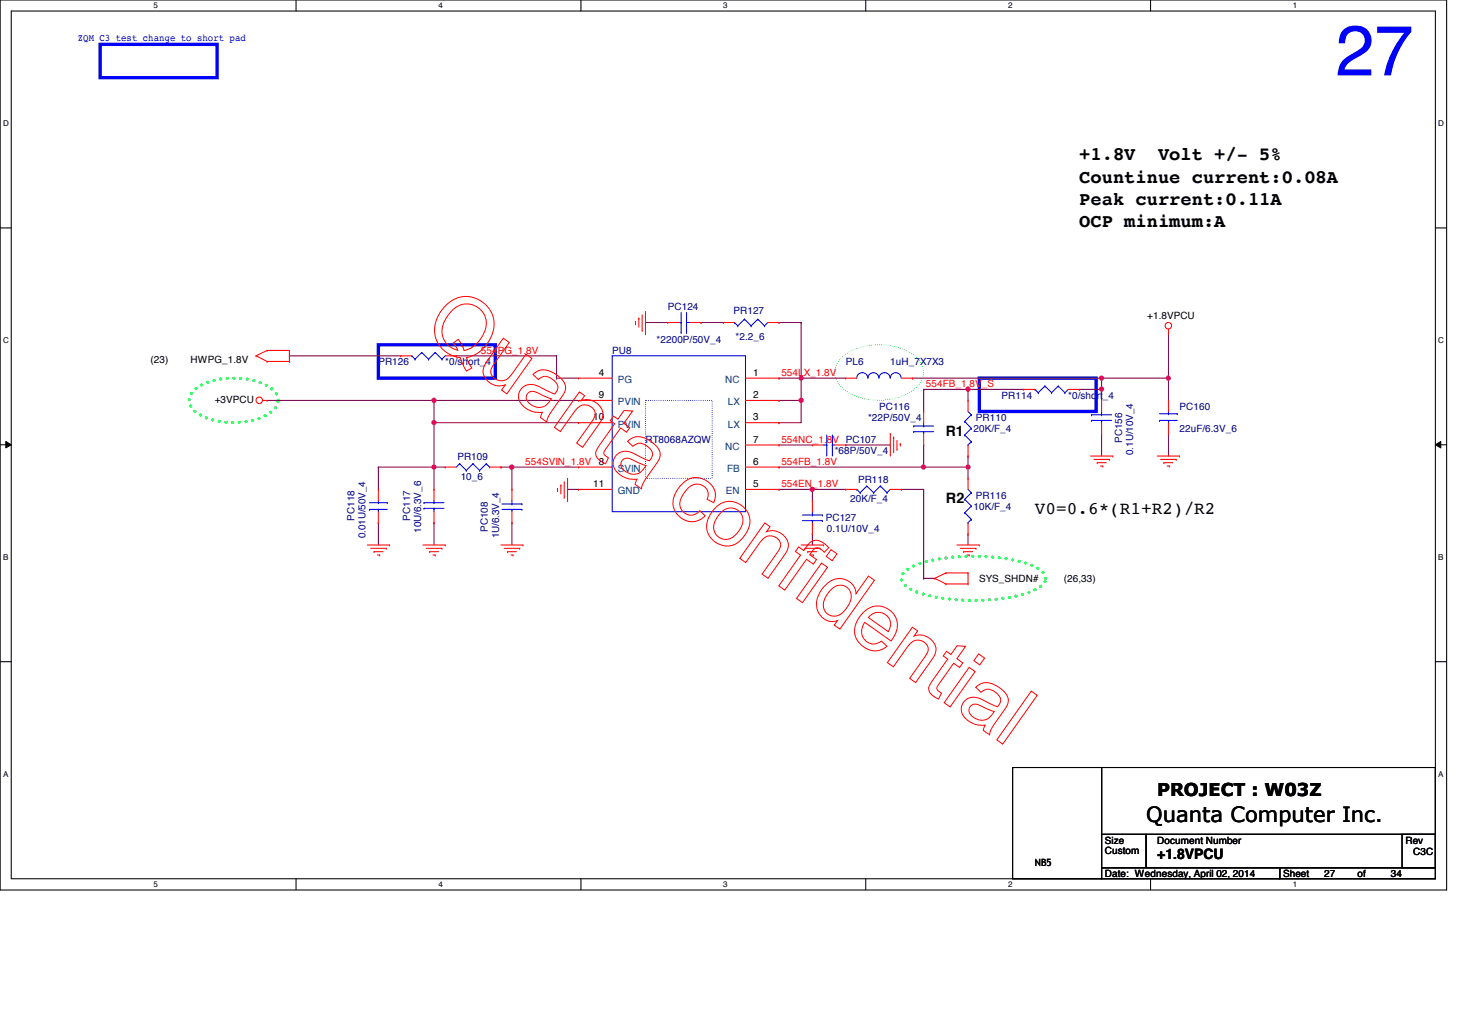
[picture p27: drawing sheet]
<svg xmlns="http://www.w3.org/2000/svg" width="297mm" height="210mm" viewBox="0 0 297 210" stroke-linecap="round" stroke-linejoin="round" font-family="sans-serif">
<defs><g id="words">
<text font-size="14.4" fill="#00f" x="271.3" y="15.3">27</text>
<text font-size="4.3" x="232.9" y="167">Quanta Computer Inc.</text>
<g font-size="3.8">
<text x="219.3" y="32.6">+1.8V</text>
<text x="235.3" y="32.6">Volt +/- 5%</text>
<text x="219.3" y="41.6">Peak current:0.11A</text>
<text x="219.3" y="37.1">Countinue current:0.08A</text>
<text x="219.3" y="46.1">OCP minimum:A</text>
</g>
<g font-size="3.6">
<text x="210.3" y="104.5">V0=0.6*(R1+R2)/R2</text>
<text x="235.1" y="161.8">PROJECT : W03Z</text>
</g>
<g font-size="2.9">
<text x="192.2" y="88.6">R1</text>
<text x="192.2" y="102.2">R2</text>
<text x="235.1" y="174.5">+1.8VPCU</text>
</g>
<text font-size="2" fill="#00f" x="15.8" y="8.3">ZQM C3 test change to short pad</text>
<g font-size="2" fill="#000080">
<text x="135.7" y="62.9">PC124</text>
<text x="149" y="63.8">PR127</text>
<text x="124.4" y="72">PU8</text>
<text x="133.4" y="69.7">*2200P/50V_4</text>
<text x="149.4" y="69">*2.2_6</text>
<text x="76.9" y="74.2">PR126</text>
<text x="90.5" y="74.2">*0/short_4</text>
<text x="171.8" y="74.2">PL6</text>
<text x="180.9" y="74.2">1uH_7X7X3</text>
<text x="178.6" y="83.3">PC116</text>
<text x="203.5" y="81">PR114</text>
<text x="217" y="81">*0/short_4</text>
<text x="239.6" y="83.3">PC160</text>
<text x="176.4" y="85.5">*22P/50V_4</text>
<text x="197.8" y="87.8">20K/F_4</text>
<text x="198.3" y="85.5">PR110</text>
<text x="228" y="90" transform="rotate(-90 228 90)">PC156</text>
<text x="239.6" y="87.8">22uF/6.3V_6</text>
<text x="92.9" y="93.4">PR109</text>
<text x="131.1" y="90">RT8068AZQW</text>
<text x="169.6" y="92.3">*68P/50V_4</text>
<text x="230.2" y="92.5" transform="rotate(-90 230.2 92.5)">0.1U/10V_4</text>
<text x="93.6" y="97.5">10_6</text>
<text x="174.3" y="98.2">PR118</text>
<text x="198.3" y="101.3">PR116</text>
<text x="72" y="105.8" transform="rotate(-90 72 105.8)">PC118</text>
<text x="83.3" y="105.8" transform="rotate(-90 83.3 105.8)">PC117</text>
<text x="167.8" y="105.9">PC127</text>
<text x="172.7" y="102">20K/F_4</text>
<text x="197.8" y="103.6">10K/F_4</text>
<text x="74.2" y="109.4" transform="rotate(-90 74.2 109.4)">0.01U/50V_4</text>
<text x="85.6" y="108.2" transform="rotate(-90 85.6 108.2)">10U/6.3V_6</text>
<text x="99.1" y="108" transform="rotate(-90 99.1 108)">PC108</text>
<text x="101.4" y="109.4" transform="rotate(-90 101.4 109.4)">1U/6.3V_4</text>
<text x="168" y="108.1">0.1U/10V_4</text>
</g>
<g font-size="2">
<text x="233.1" y="64.7">+1.8VPCU</text>
<text x="30.6" y="73.8">(23)</text>
<text x="38.7" y="73.8">HWPG_1.8V</text>
<text x="121.7" y="76.3">4</text>
<text x="153" y="76.3">1</text>
<text x="43.6" y="81.9">+3VPCU</text>
<text x="121.7" y="80.9">9</text>
<text x="153" y="80.9">2</text>
<text x="120.5" y="85.4">10</text>
<text x="153" y="85.4">3</text>
<text x="153" y="89.9">7</text>
<text x="121.7" y="94.4">8</text>
<text x="153" y="94.4">6</text>
<text x="120.5" y="98.9">11</text>
<text x="153" y="98.9">5</text>
<text x="199" y="118.3">SYS_SHDN#</text>
<text x="216.1" y="118.3">(26,33)</text>
<text x="224.5" y="171.4">Size</text>
<text x="224.5" y="173.5">Custom</text>
<text x="235.1" y="171.4">Document Number</text>
<text x="285.5" y="171.4">Rev</text>
<text x="287.1" y="173.7">C3C</text>
<text x="210.3" y="176.1">NB5</text>
<text x="224.5" y="178.2">Date: Wednesday, April 02, 2014</text>
<text x="260.7" y="178.2">Sheet</text>
<text x="269" y="178.2">27</text>
<text x="275.8" y="178.2">of</text>
<text x="282.6" y="178.2">34</text>
</g>
<g font-size="2" fill="#f00">
<text x="97.7" y="71.8">554PG_1.8V</text>
<text x="158.7" y="76.4">554LX_1.8V</text>
<text x="188.1" y="78.7">554FB_1.8V_S</text>
<text x="158.7" y="90">554NC_1.8V PC107</text>
<text x="106.7" y="94.4">554SVIN_1.8V</text>
<text x="158.7" y="94.4">554FB_1.8V</text>
<text x="158.7" y="99">554EN_1.8V</text>
</g>
<g font-size="2" fill="#004080">
<text x="125.5" y="77.8">PG</text>
<text x="147.4" y="77.8">NC</text>
<text x="125.5" y="82.3">PVIN</text>
<text x="147.9" y="82.3">LX</text>
<text x="125.5" y="86.9">PVIN</text>
<text x="147.9" y="86.9">LX</text>
<text x="125.5" y="95.9">SVIN</text>
<text x="147.4" y="91.4">NC</text>
<text x="147.7" y="95.9">FB</text>
<text x="125.5" y="100.4">GND</text>
<text x="147.5" y="100.4">EN</text>
</g>
<g font-size="1.6">
<text x="31.2" y="1.7">5</text>
<text x="89.1" y="1.7">4</text>
<text x="146.9" y="1.7">3</text>
<text x="204.8" y="1.7">2</text>
<text x="262.7" y="1.7">1</text>
<text x=".6" y="25.7">D</text>
<text x="292.2" y="25.7">D</text>
<text x=".6" y="69.8">C</text>
<text x="292.2" y="69.8">C</text>
<text x=".6" y="113.8">B</text>
<text x="292.2" y="113.8">B</text>
<text x=".6" y="157.9">A</text>
<text x="292.2" y="157.9">A</text>
<text x="31.2" y="180.3">5</text>
<text x="89.1" y="180.3">4</text>
<text x="146.9" y="180.3">3</text>
<text x="204.8" y="180.3">2</text>
<text x="262.7" y="180.3">1</text>
</g>
</g></defs>
<path d="M0 0h293.9v180.8h-293.9zM2.3 2.2h289.3v176.4h-289.3z" fill="none" stroke="#000" stroke-width=".21"/>
<g fill="#fff">
<path d="M31.2 .3h.9v1.8h-.9z"/>
<path d="M31.2 178.8h.9v1.8h-.9z"/>
</g>
<path d="M60.2 0v2.2M60.2 178.6v2.2" fill="none" stroke="#000" stroke-width=".21"/>
<g fill="#fff">
<path d="M89.1 .3h.9v1.8h-.9z"/>
<path d="M89.1 178.8h.9v1.8h-.9z"/>
</g>
<path d="M118 0v2.2M118 178.6v2.2" fill="none" stroke="#000" stroke-width=".21"/>
<g fill="#fff">
<path d="M146.9 .3h.9v1.8h-.9z"/>
<path d="M146.9 178.8h.9v1.8h-.9z"/>
</g>
<path d="M175.9 0v2.2M175.9 178.6v2.2" fill="none" stroke="#000" stroke-width=".21"/>
<g fill="#fff">
<path d="M204.8 .3h.9v1.8h-.9z"/>
<path d="M204.8 178.8h.9v1.8h-.9z"/>
</g>
<path d="M233.8 0v2.2M233.8 178.6v2.2" fill="none" stroke="#000" stroke-width=".21"/>
<g fill="#fff">
<path d="M262.7 .3h.9v1.8h-.9z"/>
<path d="M262.7 178.8h.9v1.8h-.9z"/>
<path d="M.6 24.3h1.2v1.8h-1.2z"/>
<path d="M292.2 24.3h1.2v1.8h-1.2z"/>
<path d="M.6 68.3h1.2v1.8h-1.2z"/>
<path d="M292.2 68.3h1.2v1.8h-1.2z"/>
</g>
<path d="M0 46.3h2.3M291.6 46.3h2.3" fill="none" stroke="#000" stroke-width=".21"/>
<g fill="#fff">
<path d="M.6 112.4h1.1v1.8h-1.1z"/>
<path d="M292.2 112.4h1.1v1.8h-1.1z"/>
</g>
<path d="M0 90.4h2.3M291.6 90.4h2.3" fill="none" stroke="#000" stroke-width=".21"/>
<path d="M1.2 89.7l1.1 .7-1.1 .6zM291.6 90.4l1.1-.7v1.3z" fill="#000"/>
<path d="M1.2 89.7l1.1 .7-1.1 .6zM291.6 90.4l1.1-.7v1.3z" fill="none" stroke="#000" stroke-width=".2"/>
<g fill="#fff">
<path d="M.6 156.5h1.1v1.8h-1.1z"/>
<path d="M292.2 156.5h1.1v1.8h-1.1z"/>
</g>
<path d="M0 134.5h2.3M291.6 134.5h2.3" fill="none" stroke="#000" stroke-width=".21"/>
<path d="M39.3 79.4a11.7 11.7 0 0 1 8.2-2.6 11.8 11.8 0 0 1 8.2 2.6 2.7 2.7 0 0 1-.6 4.4 15.1 15.1 0 0 1-12.6 1.3 5.7 5.7 0 0 1-4-3.1 2.6 2.6 0 0 1 .8-2.6zM183.6 116.4a11 11 0 0 1 5.8-2.6 41.8 41.8 0 0 1 19.4 .7 6.3 6.3 0 0 1 3.6 2.5 1.84 1.84 0 0 1-.9 2.1 21 21 0 0 1-10.1 2.8 36.2 36.2 0 0 1-15.6-1.8 3.8 3.8 0 0 1-2.7-2.6l.1-.5z" fill="none" stroke="#00ff40" stroke-width=".68" stroke-dasharray="0 1.4"/>
<path d="M171 72.6a12.5 12.5 0 0 1 12.5-1.6 5.8 5.8 0 0 1 4.1 4.7 5.1 5.1 0 0 1-3.1 4.2 13.1 13.1 0 0 1-12.7-.5 4.1 4.1 0 0 1-.8-6.8z" fill="none" stroke="#00ff40" stroke-width=".21" stroke-dasharray="0 .4"/>
<path d="M20.4 9h23.7v6.8h-23.7zM76.9 70.1h23.7v6.7h-23.7zM199 76.8h23.7v6.8h-23.7z" fill="none" stroke="#00f" stroke-width=".68"/>
<path d="M58.8 72.3h.1M58.8 72.3h22.6M162.8 65.5h.1M162.8 65.5v11.3" fill="none" stroke="#800040" stroke-width=".21"/>
<circle cx="162.8" cy="76.8" r=".43" fill="#f0f"/>
<circle cx="162.8" cy="76.8" r=".43" fill="none" stroke="#f0f" stroke-width=".21"/>
<g fill="none" stroke="#800040" stroke-width=".21">
<path d="M92.7 72.3h.1M92.7 72.3h20.4M131.1 65.5h.1M131.1 65.5h4.6M142.4 65.5h.1M142.4 65.5h4.6M158.3 65.5h.1M158.3 65.5h4.5M162.8 76.8h.1M162.8 76.8v4.6M187.7 79.1h.1M187.7 79.1h9"/>
<path d="M219.3 79.1h.1M219.3 79.1h4.5M223.8 79.1h.1M223.8 79.1v2.3M158.3 90.4h.1M158.3 90.4h6.8M171.8 90.4h.1M171.8 90.4h9.1M187.7 99.4h.1M187.7 99.4v18.1M223.8 88.1h.1M223.8 88.1v4.6"/>
</g>
<circle cx="223.8" cy="79.1" r=".43" fill="#f0f"/>
<circle cx="223.8" cy="79.1" r=".43" fill="none" stroke="#f0f" stroke-width=".21"/>
<path d="M187.7 79.1h.1M187.7 79.1v4.5M196.7 79.1h.1M196.7 79.1h11.3M223.8 76.8h.1M223.8 76.8v2.3M223.8 76.8h13.6M237.4 76.8h.1M237.4 76.8v4.6M237.4 88.1h.1M237.4 88.1v4.6" fill="none" stroke="#800040" stroke-width=".21"/>
<circle cx="196.7" cy="79.1" r=".43" fill="#f0f"/>
<circle cx="196.7" cy="79.1" r=".43" fill="none" stroke="#f0f" stroke-width=".21"/>
<path d="M196.7 79.1h.1M196.7 79.1v2.3M115.3 99.4h.1M115.3 99.4h2.3M165.1 99.4h.1M165.1 99.4v2.3M104 106.2h.1M104 106.2v4.5M165.1 108.5h.1M165.1 108.5v2.2" fill="none" stroke="#800040" stroke-width=".21"/>
<circle cx="165" cy="99.4" r=".43" fill="#f0f"/>
<circle cx="165" cy="99.4" r=".43" fill="none" stroke="#f0f" stroke-width=".21"/>
<path d="M158.3 76.8h.1M158.3 76.8h13.5M162.8 76.8h.1M158.3 81.4h.1M158.3 81.4h4.5M162.8 81.4h.1M162.8 81.4v4.5M187.7 94.9h.1M187.7 94.9h9" fill="none" stroke="#800040" stroke-width=".21"/>
<circle cx="162.8" cy="81.3" r=".44" fill="#f0f"/>
<circle cx="162.8" cy="81.3" r=".44" fill="none" stroke="#f0f" stroke-width=".21"/>
<path d="M196.7 94.9h.1M196.7 94.9v2.3" fill="none" stroke="#800040" stroke-width=".21"/>
<circle cx="196.7" cy="94.9" r=".43" fill="#f0f"/>
<circle cx="196.7" cy="94.9" r=".43" fill="none" stroke="#f0f" stroke-width=".21"/>
<path d="M88.2 85.9h.1M88.2 85.9v9M196.7 92.7h.1M196.7 92.7v2.2" fill="none" stroke="#800040" stroke-width=".21"/>
<circle cx="88.2" cy="94.9" r=".43" fill="#f0f"/>
<circle cx="88.2" cy="94.9" r=".43" fill="none" stroke="#f0f" stroke-width=".21"/>
<circle cx="88.2" cy="85.8" r=".43" fill="#f0f"/>
<circle cx="88.2" cy="85.8" r=".43" fill="none" stroke="#f0f" stroke-width=".21"/>
<path d="M185.4 76.8h.1M185.4 76.8h38.4M88.2 85.9h.1M88.2 85.9h29.4M158.3 85.9h.1M158.3 85.9h4.5" fill="none" stroke="#800040" stroke-width=".21"/>
<circle cx="223.8" cy="76.8" r=".43" fill="#f0f"/>
<circle cx="223.8" cy="76.8" r=".43" fill="none" stroke="#f0f" stroke-width=".21"/>
<g fill="none" stroke="#800040" stroke-width=".21">
<path d="M76.9 94.9h.1M76.9 94.9v4.5M88.2 81.4h.1M88.2 81.4v4.5M88.2 81.4h29.4M104 94.9h.1M104 94.9h13.6M158.3 94.9h.1M158.3 94.9h29.4M165.1 99.4h.1M165.1 99.4h6.7M196.7 108.5h.1"/>
<path d="M196.7 108.5v2.2"/>
</g>
<circle cx="104" cy="94.9" r=".44" fill="#f0f"/>
<circle cx="104" cy="94.9" r=".44" fill="none" stroke="#f0f" stroke-width=".21"/>
<g fill="none" stroke="#800040" stroke-width=".21">
<path d="M76.9 94.9h.1M76.9 94.9h13.6M88.2 94.9h.1M88.2 94.9v4.5M101.8 94.9h.1M101.8 94.9h2.2M104 94.9h.1M104 94.9v4.5M183.1 99.4h.1M183.1 99.4h4.6M187.7 90.4h.1M187.7 90.4v4.5"/>
<path d="M76.9 106.2h.1M76.9 106.2v4.5"/>
</g>
<circle cx="187.6" cy="94.9" r=".43" fill="#f0f"/>
<circle cx="187.6" cy="94.9" r=".43" fill="none" stroke="#f0f" stroke-width=".21"/>
<path d="M113.1 72.3h.1M113.1 76.8h.1M113.1 72.3v4.5M113.1 76.8h4.5M54.3 81.4h33.9M88.2 81.4h.1M158.3 99.4h.1M158.3 99.4h6.8M88.2 106.2h.1M88.2 106.2v4.5M187.7 117.5h.1M187.7 117.5h2.2" fill="none" stroke="#800040" stroke-width=".21"/>
<circle cx="88.2" cy="81.3" r=".44" fill="#f0f"/>
<circle cx="88.2" cy="81.3" r=".44" fill="none" stroke="#f0f" stroke-width=".21"/>
<path d="M237.4 67.8h.1M237.4 67.8v9" fill="none" stroke="#800040" stroke-width=".21"/>
<circle cx="237.4" cy="76.8" r=".43" fill="#f0f"/>
<circle cx="237.4" cy="76.8" r=".43" fill="none" stroke="#f0f" stroke-width=".21"/>
<g fill="none" stroke="#f00" stroke-width=".21">
<path d="M52 72.3h.1M52 72.3l2.3 1.1M54.3 71.2h.1M54.3 73.4h.1M54.3 71.2l-2.3 1.1M54.3 71.2h4.5M54.3 73.4h4.5M58.8 71.2h.1M58.8 73.4h.1M58.8 71.2v2.2M81.4 72.3h.1M81.4 72.3h2.2"/>
<path d="M90.5 72.3h2.2M92.7 72.3h.1M117.6 76.8h.1M117.6 76.8h6.8M129.1 65.8h.1M129.1 65.3v.5M129.8 64.6h.1M129.8 64.6v1.9M130.5 67.1h.1M130.5 64v3.1M131.1 67.8h.1M131.1 63.3v4.5"/>
<path d="M135.7 65.5h.1M135.7 65.5h2.2M140.2 65.5h2.2M142.4 65.5h.1M147 65.5h.1M147 65.5h2.2M151.5 76.8h6.8M156 65.5h2.3M158.3 76.8h.1M158.3 65.5h.1M171.8 76.8h.1M171.8 76.8h2.3"/>
<path d="M183.1 76.8h2.3M185.4 76.8h.1M208 79.1h.1M208 79.1h2.3M217 79.1h2.3M219.3 79.1h.1M237.4 67.8h.1M237.4 66.9v.9M53.4 81.4h.9M54.3 81.4h.1M76.9 99.4h.1M76.9 99.4v2.3"/>
<path d="M88.2 99.4h.1M88.2 99.4v2.3M90.5 94.9h.1M90.5 94.9h2.2M99.5 94.9h2.3M101.8 94.9h.1M104 99.4h.1M104 99.4v2.3M113.3 99.7h.1M113.3 99.2v.5M114 98.6h.1M114 98.6v1.8"/>
<path d="M114.6 97.9v3.1M115.3 97.2v4.5M117.6 81.4h.1M117.6 85.9h.1M117.6 94.9h.1M117.6 99.4h.1M117.6 81.4h6.8M117.6 94.9h6.8M117.6 85.9h6.8M117.6 99.4h6.8M151.5 81.4h6.8M151.5 94.9h6.8"/>
<path d="M151.5 85.9h6.8M151.5 99.4h6.8M151.5 90.4h6.8M158.3 81.4h.1M158.3 85.9h.1M158.3 94.9h.1M158.3 99.4h.1M158.3 90.4h.1M165.1 90.4h.1M165.1 90.4h2.2M169.6 90.4h2.2M171.8 99.4h.1"/>
<path d="M171.8 90.4h.1M171.8 99.4h2.3M180.9 88.1h.1M180.9 88.1v4.6M180.9 99.4h2.2M181.6 88.8h.1M181.6 88.8v3.2M182.2 91.3h.1M182.2 89.5v1.8M182.9 90.2h.1M182.9 90.2v.4M183.1 99.4h.1"/>
<path d="M187.7 90.4h.1M187.7 83.6h.1M187.7 83.6v2.3M187.7 88.1v2.3M196.7 81.4h.1M196.7 92.7h.1M196.7 97.2h.1M196.7 81.4v2.2M196.7 90.4v2.3M196.7 97.2v2.2M221.6 92.7h4.5M222.2 93.3h3.2"/>
<path d="M222.9 94h.1M222.9 94h1.8M223.6 94.7h.5M223.8 88.1h.1M223.8 81.4h.1M223.8 81.4v2.2M223.8 85.9v2.2M224.1 94.7h.1M225.4 93.3h.1M226.1 92.7h.1M235.1 92.7h4.5M235.8 93.3h3.2"/>
<path d="M236.5 94h.1M236.5 94h1.8M237.1 94.7h.5M237.4 81.4h.1M237.4 88.1h.1M237.4 81.4v2.2M237.4 85.9v2.2M237.6 94.7h.1M239 93.3h.1M239.6 92.7h.1M74.6 110.7h4.6M75.3 111.4h3.2"/>
<path d="M76 112.1h.1M76 112.1h1.8M76.7 112.8h.4M76.9 106.2h.1M76.9 104v2.2M77.1 112.8h.1M78.5 111.4h.1M79.2 110.7h.1M85.9 110.7h4.6M86.6 111.4h3.2M87.3 112.1h.1M87.3 112.1h1.8"/>
<path d="M88 112.8h.4M88.2 106.2h.1M88.2 104v2.2M88.4 112.8h.1M89.8 111.4h.1M90.5 110.7h.1M101.8 110.7h4.5M102.4 111.4h3.2M103.1 112.1h.1M103.1 112.1h1.8M103.8 112.8h.4M104 106.2h.1"/>
<path d="M104 104v2.2M104.2 112.8h.1M105.6 111.4h.1M106.3 110.7h.1M114.6 101h.1M115.3 101.7h.1M162.8 110.7h4.5M163.4 111.4h3.2M164.1 112.1h.1M164.1 112.1h1.8M164.8 112.8h.5M165.1 108.5h.1"/>
<path d="M165.1 101.7h.1M165.1 101.7v2.3M165.1 106.2v2.3M165.3 112.8h.1M166.6 111.4h.1M167.3 110.7h.1M189.9 117.5h.1M189.9 117.5l2.3 1.2M192.2 118.7h.1M192.2 116.4h.1M192.2 118.7h4.5M192.2 116.4h4.5"/>
<path d="M192.2 116.4l-2.3 1.1M194.4 110.7h4.6M195.1 111.4h3.2M195.8 112.1h.1M195.8 112.1h1.8M196.5 112.8h.4M196.7 118.7h.1M196.7 116.4h.1M196.7 108.5h.1M196.7 106.2v2.3M196.7 116.4v2.3M196.9 112.8h.1"/>
<path d="M198.3 111.4h.1M199 110.7h.1"/>
<circle cx="237.4" cy="66.2" r=".66"/>
<circle cx="52.7" cy="81.3" r=".66"/>
</g>
<path d="M205.7 156h18.1v22.6h-18.1zM223.8 156h67.8v13.5h-67.8zM223.8 169.5h9.1v6.8h-9.1zM223.8 176.3h36.2v2.3h-36.2zM232.9 169.5h58.7v6.8h-58.7zM260 176.3h31.6v2.3h-31.6zM284.9 169.5h6.7v6.8h-6.7z" fill="none" stroke="#000" stroke-width=".21"/>
<g fill="none" stroke="#00f" stroke-width=".21">
<path d="M83.6 72.3h.1M83.6 72.3l.7 .7M84.3 73h.1M85.7 71.6h.1M85.7 71.6l1.4 1.4M85.7 71.6l-1.4 1.4M87.1 73h.1M88.4 71.6h.1M88.4 71.6l1.4 1.4M88.4 71.6l-1.3 1.4M89.8 73h.1M90.5 72.3l-.7 .7"/>
<path d="M124.4 72.3h27.1v31.7h-27.1zM137.9 65.5h.5M138.4 65.5h.1M138.4 67.6h.1M138.4 63.5v4.1M139.5 67.6h.1M139.5 65.5h.1M139.5 65.5h.7M139.5 63.5v4.1M149.2 65.5h.1M149.2 65.5l.7 .7M149.9 66.2h.1"/>
<path d="M151.3 64.9h.1M151.3 64.9l1.3 1.3M151.3 64.9l-1.4 1.3M152.6 66.2h.1M154 64.9h.1M154 64.9l1.3 1.3M154 64.9l-1.4 1.3M155.3 66.2h.1M156 65.5l-.7 .7M174.1 76.8a1.12 1.12 0 0 1 1.1-1.1 1.12 1.12 0 0 1 1.1 1.1M176.4 76.8a1.1 1.1 0 0 1 1.1-1.1 1.1 1.1 0 0 1 1.1 1.1M178.6 76.8a1.12 1.12 0 0 1 1.1-1.1 1.12 1.12 0 0 1 1.1 1.1"/>
<path d="M180.9 76.8a1.1 1.1 0 0 1 1.1-1.1 1.1 1.1 0 0 1 1.1 1.1M210.3 79.1h.1M210.3 79.1l.6 .7M210.9 79.8h.1M212.3 78.4h.1M212.3 78.4l1.4 1.4M212.3 78.4l-1.4 1.4M213.7 79.8h.1M215 78.4h.1M215 78.4l1.4 1.4M215 78.4l-1.3 1.4M216.4 79.8h.1"/>
<path d="M217 79.1l-.6 .7M93.4 94.2h.1M93.4 94.2l-.7 .7M93.4 94.2l1.3 1.4M94.7 95.6h.1M96.1 94.2h.1M96.1 94.2l-1.4 1.4M96.1 94.2l1.3 1.4M97.4 95.6h.1M98.8 94.2h.1M98.8 94.2l-1.4 1.4M98.8 94.2l.7 .7"/>
<path d="M99.5 94.9h.1M167.3 90.4h.7M168 92.5h.1M168 90.4h.1M168 88.4v4.1M169.1 90.4h.1M169.1 92.5h.1M169.1 90.4h.5M169.1 88.4v4.1M174.1 99.4h.1M174.1 99.4l.6 .7M176.1 98.8h.1"/>
<path d="M176.1 98.8l1.4 1.3M176.1 98.8l-1.4 1.3M178.9 98.8h.1M178.9 98.8l1.3 1.3M178.9 98.8l-1.4 1.3M180.9 99.4l-.7 .7M185.6 86.6h.1M185.6 87.7h.1M185.6 86.6h4.1M185.6 87.7h4.1M187.7 87.7h.1M187.7 86.6h.1"/>
<path d="M187.7 85.9v.7M187.7 87.7v.4M196 85.6h.1M196 88.4h.1M196 85.6l1.4 1.4M196 88.4l1.4 1.3M196.7 90.4h.1M196.7 83.6l.7 .7M196.7 99.4l.7 .7M197.4 84.3h.1M197.4 87h.1M197.4 89.7h.1"/>
<path d="M197.4 84.3l-1.4 1.3M197.4 87l-1.4 1.4M197.4 89.7l-.7 .7M221.8 84.3h.1M221.8 85.4h.1M221.8 84.3h4M221.8 85.4h4M223.8 85.4h.1M223.8 84.3h.1M223.8 83.6v.7M223.8 85.4v.5M235.6 85.4h.1"/>
<path d="M235.6 85.4h3.6M235.6 84.1h3.6M237.4 84.1h.1M237.4 85.4h.1M237.4 83.6v.5M237.4 85.4v.5M239.2 84.1h.1M75.1 103.5h.1M75.1 103.5h3.6M75.1 102.2h3.6M76.9 102.2h.1M76.9 103.5h.1"/>
<path d="M76.9 101.7v.5M76.9 103.5v.5M78.7 102.2h.1M86.1 103.3h.1M86.1 102.2h.1M86.1 102.2h4.1M86.1 103.3h4.1M88.2 102.2h.1M88.2 103.3h.1M88.2 101.7v.5M88.2 103.3v.7M102 103.5h4"/>
<path d="M102 102.4h4M104 103.5h.1M104 102.4h.1M104 101.7v.7M104 103.5v.5M106 102.4h.1M106 103.5h.1M163 104.6h4.1M163 105.8h4.1M165.1 105.8h.1M165.1 104.6h.1M165.1 104v.6"/>
<path d="M165.1 105.8v.4M167.1 104.6h.1M167.1 105.8h.1M174.7 100.1h.1M177.5 100.1h.1M180.2 100.1h.1M196 101.5h.1M196 104.2h.1M196 101.5l1.4 1.3M196 104.2l1.4 1.3M196.7 106.2h.1M197.4 100.1h.1"/>
<path d="M197.4 102.8h.1M197.4 105.5h.1M197.4 100.1l-1.4 1.4M197.4 102.8l-1.4 1.4M197.4 105.5l-.7 .7"/>
</g>
<path d="M131.1 81.4h13.6v15.8h-13.6z" fill="none" stroke="#00f" stroke-width=".21" stroke-dasharray="0 .4"/>
<circle cx="162.8" cy="76.8" r=".43" fill="#f0f"/>
<circle cx="162.8" cy="76.8" r=".43" fill="none" stroke="#f0f" stroke-width=".21"/>
<circle cx="223.8" cy="79.1" r=".43" fill="#f0f"/>
<circle cx="223.8" cy="79.1" r=".43" fill="none" stroke="#f0f" stroke-width=".21"/>
<circle cx="196.7" cy="79.1" r=".43" fill="#f0f"/>
<circle cx="196.7" cy="79.1" r=".43" fill="none" stroke="#f0f" stroke-width=".21"/>
<circle cx="165" cy="99.4" r=".43" fill="#f0f"/>
<circle cx="165" cy="99.4" r=".43" fill="none" stroke="#f0f" stroke-width=".21"/>
<circle cx="162.8" cy="81.3" r=".44" fill="#f0f"/>
<circle cx="162.8" cy="81.3" r=".44" fill="none" stroke="#f0f" stroke-width=".21"/>
<circle cx="196.7" cy="94.9" r=".43" fill="#f0f"/>
<circle cx="196.7" cy="94.9" r=".43" fill="none" stroke="#f0f" stroke-width=".21"/>
<circle cx="88.2" cy="94.9" r=".43" fill="#f0f"/>
<circle cx="88.2" cy="94.9" r=".43" fill="none" stroke="#f0f" stroke-width=".21"/>
<circle cx="88.2" cy="85.8" r=".43" fill="#f0f"/>
<circle cx="88.2" cy="85.8" r=".43" fill="none" stroke="#f0f" stroke-width=".21"/>
<circle cx="223.8" cy="76.8" r=".43" fill="#f0f"/>
<circle cx="223.8" cy="76.8" r=".43" fill="none" stroke="#f0f" stroke-width=".21"/>
<circle cx="104" cy="94.9" r=".44" fill="#f0f"/>
<circle cx="104" cy="94.9" r=".44" fill="none" stroke="#f0f" stroke-width=".21"/>
<circle cx="187.6" cy="94.9" r=".43" fill="#f0f"/>
<circle cx="187.6" cy="94.9" r=".43" fill="none" stroke="#f0f" stroke-width=".21"/>
<circle cx="88.2" cy="81.3" r=".44" fill="#f0f"/>
<circle cx="88.2" cy="81.3" r=".44" fill="none" stroke="#f0f" stroke-width=".21"/>
<circle cx="237.4" cy="76.8" r=".43" fill="#f0f"/>
<circle cx="237.4" cy="76.8" r=".43" fill="none" stroke="#f0f" stroke-width=".21"/>
<g fill="none" stroke="#f00" stroke-width=".2">
<path d="M90.4 62.3a5.7 5.7 0 0 1 8.1-.6 5.7 5.7 0 0 1 .5 8.1 6.4 6.4 0 0 1-4.2 2.8l1.1 2.2-1.1 .6-.7-1.3-.6-1.4a5.8 5.8 0 0 1-3.9-9.5zM91.8 63.1a4 4 0 0 1 5.6-.4 4 4 0 0 1 .6 5.7 5.4 5.4 0 0 1-3.7 2.8l-.6-1.3-.6-.9-1 .7 .9 1.5a4 4 0 0 1-2.4-6.4zM102.3 68.7l1.2 .9-2.8 4a2.44 2.44 0 0 0-.8 2.7 2.28 2.28 0 0 0 3.9-.1l3.1-4.2 1.2 .8-5.1 7.2-1.1-.7 .8-1.1a3.3 3.3 0 0 1-4.5-3.3l.7-1.4zM107.3 79.9a1.63 1.63 0 0 1 2 0l2.7 1.1a2.7 2.7 0 0 1-2.6 1.8 2.7 2.7 0 0 1-2.5-2l.1-.5zM108.3 76.1a3.3 3.3 0 0 1 4.4-.2 3.3 3.3 0 0 1 2.1 3.5l-2 3.1a7.2 7.2 0 0 0-1.7 3.2l-1.3-.9 .4-1a4.5 4.5 0 0 1-4.8-2.7 2.61 2.61 0 0 1 1.2-2.7 2.61 2.61 0 0 1 2.9 .2l3.2 1.5a1.74 1.74 0 0 0-.5-3 1.96 1.96 0 0 0-2.8 0zM117.7 79.6l1.1 .8-.7 1a3.2 3.2 0 0 1 4.3 3.3l-.6 1.4-3.4 4.8-1.2-.9 3-4.3a2.04 2.04 0 0 0-.2-3.1 2.04 2.04 0 0 0-3 .7l-3.2 4.4-1.2-.9zM124.6 84.5l.9 .7 1.3-1.8 1.7 .1-1.8 2.5 1.3 .9-.7 .9-1.2-.8-3 4.2a.94 .94 0 0 0-.4 .9 .94 .94 0 0 0 .7 .8l.2 .1-.6 1.2a2.33 2.33 0 0 1-1.9-2.6l3.8-5.5-.9-.6zM126.5 93.4a1.63 1.63 0 0 1 2.1 .1l2.7 1.1a2.7 2.7 0 0 1-2.7 1.8 2.7 2.7 0 0 1-2.5-2l.1-.5zM127.5 89.7a3.3 3.3 0 0 1 4.4-.2 3.3 3.3 0 0 1 2.1 3.5l-1.9 3a7.2 7.2 0 0 0-1.8 3.3l-1.3-.9 .4-1a4.5 4.5 0 0 1-4.8-2.7 2.61 2.61 0 0 1 1.2-2.7 2.61 2.61 0 0 1 3 .1l3.1 1.5a1.74 1.74 0 0 0-.4-2.9 1.96 1.96 0 0 0-2.9 0zM138.5 98.4a3.9 3.9 0 0 1 4.4-1.1 3.9 3.9 0 0 1 2.4 3.9l-.3 .9-1.3-.6a2.26 2.26 0 0 0-.9-2.9 2.26 2.26 0 0 0-3 .5 4.3 4.3 0 0 0-1.6 3.9 2.26 2.26 0 0 0 1.7 1.6 2.26 2.26 0 0 0 2.3-.8l1.1 1a3.8 3.8 0 0 1-5.2 .2 3.8 3.8 0 0 1-.7-5.1zM145.5 103.1a4.1 4.1 0 0 1 5.6 0 4.1 4.1 0 0 1 .3 5.6 4.1 4.1 0 0 1-6 1.5 4.1 4.1 0 0 1-.8-6.1zM146.6 104a2.55 2.55 0 0 1 3.5-.1 2.55 2.55 0 0 1 .4 3.5 3.6 3.6 0 0 1-3.3 2.2 2.58 2.58 0 0 1-1.7-4.2z"/>
<path d="M155.4 106.3l1.1 .7-.8 1a3.2 3.2 0 0 1 4.4 3.3l-.7 1.4-3.4 4.8-1.2-.8 3.1-4.4a2.04 2.04 0 0 0-.2-3.1 2.04 2.04 0 0 0-3 .7l-3.2 4.4-1.2-.8zM162.3 111.1l1 .8 .5-.8a2.24 2.24 0 0 1 3.8-.5l.8 .7-.9 .9a1.58 1.58 0 0 0-2.1-.7l-.9 1.2 1.4 1-.7 .9-1.3-.9-4.5 6.2-1.2-.8 4.4-6.3-1-.7zM166.9 114.4l1.2 .9-5.1 7.2-1.2-.9zM167.6 119a3.5 3.5 0 0 1 3.7-1.4 3.5 3.5 0 0 1 2.6 3l2.5-3.5 1.3 .8-7.1 9.9-1.1-.8 .7-.9a3.4 3.4 0 0 1-3.5-1 3.4 3.4 0 0 1-.6-3.5l.5-1.3zM168.8 111.7l1.3 .8-1 1.4-1.2-.8zM168.9 119.7a2.33 2.33 0 0 1 3.3-.3 2.33 2.33 0 0 1 .4 3.2 3.8 3.8 0 0 1-3.3 2.6 2.43 2.43 0 0 1-1.5-4zM175.5 124.3a4 4 0 0 1 5.7 0 4 4 0 0 1 .1 5.6l-.3 .3-5.3-3.7a2.58 2.58 0 0 0-.3 3.1 2.58 2.58 0 0 0 2.9 1.1l.8-.4 1.1 1a4.1 4.1 0 0 1-4.3 .5 4.1 4.1 0 0 1-2.3-3.6l.4-1.7 .6-1.1zM176.7 125.2a2.46 2.46 0 0 1 3.4-.2 2.46 2.46 0 0 1 .4 3.3l-4.1-2.8zM185.4 127.5l1 .7-.7 1a3.2 3.2 0 0 1 4.4 3.3l-.7 1.4-3.4 4.8-1.2-.9 3.1-4.3a2.04 2.04 0 0 0-.2-3.1 2.04 2.04 0 0 0-3 .7l-3.2 4.4-1.2-.9zM192.3 132.4l.9 .6 1.3-1.8 1.7 .1-1.8 2.5 1.2 .9-.6 .9-1.3-.8-2.9 4.2a.94 .94 0 0 0-.4 .9 .94 .94 0 0 0 .7 .8l.2 .1-.6 1.2a2.33 2.33 0 0 1-1.9-2.6l3.7-5.5-.9-.6zM196.9 135.6l1.2 .9-5.1 7.1-1.2-.8zM198.2 139.7a3.3 3.3 0 0 1 4.5-.2 3.3 3.3 0 0 1 2.1 3.5l-2 3a7.2 7.2 0 0 0-1.8 3.3l-1.2-.9 .4-1.1a4.5 4.5 0 0 1-4.8-2.7 2.6 2.6 0 0 1 1.2-2.6 2.6 2.6 0 0 1 2.9 .1l3.2 1.5a1.75 1.75 0 0 0-.5-3 1.96 1.96 0 0 0-2.9 .1z"/>
<path d="M198.8 132.9l1.2 .8-.9 1.4-1.2-.8zM197.3 143.4a1.63 1.63 0 0 1 2 0l2.7 1.2a2.7 2.7 0 0 1-2.6 1.7 2.7 2.7 0 0 1-2.5-1.9l.1-.6zM209.5 140.4l1.2 .9-7 9.9-1.2-.9z"/>
</g>
<use href="#words"/>
</svg>
